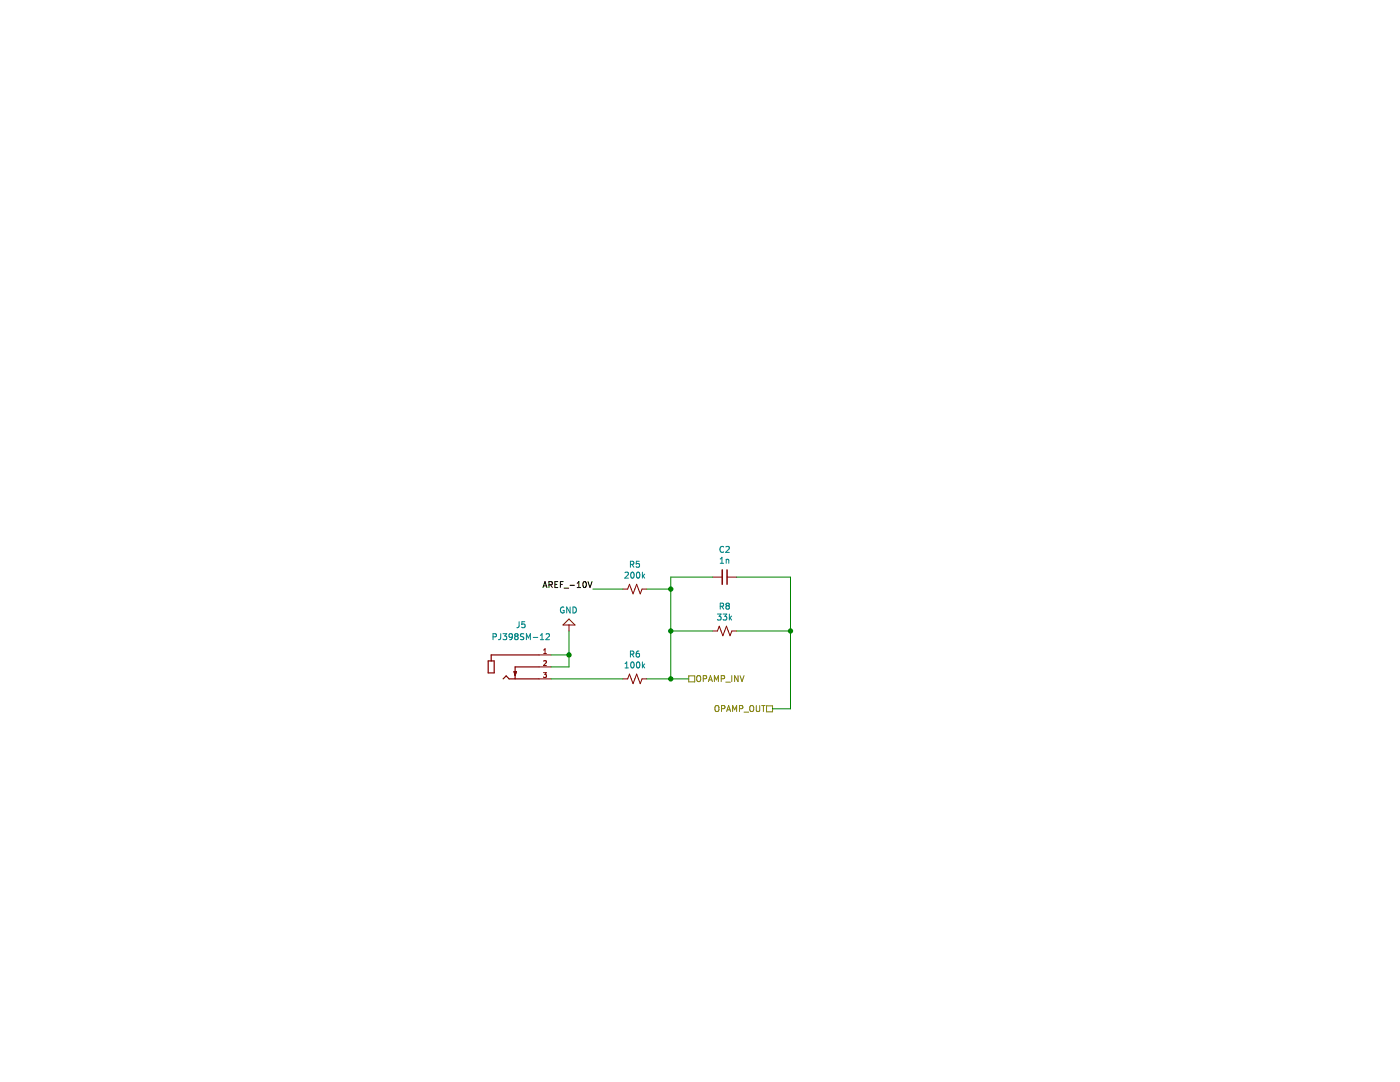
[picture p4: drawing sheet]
<svg xmlns="http://www.w3.org/2000/svg" width="279mm" height="216mm" viewBox="0 0 279 216" stroke-linecap="round" stroke-linejoin="round" font-family="sans-serif">
<path d="M.1 45.9h279.3v170h-279.3z" fill-rule="evenodd" fill="#fff" stroke="#fff" stroke-width=".2"/>
<path d="M124.3 135.5h1l.3-1 .7 1.9 .8-1.9 .7 1.9 .3-.9h1" fill="none" stroke="#840000" stroke-width=".2"/>
<path d="M124.7 133.3h.7M124.7 132.4l.4-.3v1.2M125.8 130.5h.6v-.5l-.6-.1v1.2M126 132.2l.2-.1a.64 .64 0 0 1 .4 .6 .64 .64 0 0 1-.4 .6l-.3-.5zM126.1 130.5l.4 .6M127.1 132.2l.2-.1a.64 .64 0 0 1 .4 .6 .64 .64 0 0 1-.4 .6l-.3-.5zM127.5 129.9l-.3 .1-.2 .2v.7l.2 .2 .4-.1-.1-.6h-.3l-.2 .2M128.2 132.1v1.2M128.3 132.8l.4 .5M128.7 132.5l-.5 .4" fill="none" stroke="#008484" stroke-width=".2"/>
<path d="M102.6 134h.4l-.2 .7z" fill="#ffffc2" stroke="#840000" stroke-width=".24"/>
<path d="M97.4 131.9h1.2v2.4h-1.2zM100.4 135.5l.6-.6 .6 .6h6M102.6 134h.4l-.2 .7M107.6 130.7h-9.6v1.2M107.6 133.1h-4.8v2.4" fill="none" stroke="#840000" stroke-width=".24"/>
<g fill="none" stroke="#840000" stroke-width=".2">
<path d="M124.3 117.5h1l.3-.9 .7 1.9 .8-1.9 .7 1.9 .3-1h1M142.2 115.2h1.9M145.1 115.2h1.9M107.6 130.7h2.4M107.6 133.1h2.4M107.6 135.5h2.4M108.5 134.2h.6l-.4 .4 .3 .1v.4h-.5M108.5 130.4h.6M108.5 129.7l.3-.3v1M108.5 131.9l.4-.1 .2 .3-.6 .7h.6M113.6 124.7v1.2M113.6 123.5l1.2 1.2h-2.4z"/>
<path d="M142.2 125.9h1l.3-.9 .8 1.9 .7-1.9 .7 1.9 .4-1h.9"/>
</g>
<g fill="none" stroke="#008484" stroke-width=".2">
<path d="M124.7 114.3l.5-.1 .2 .3-.7 .9h.7M125.8 112.6h.6v-.5l-.6-.1v1.2M126 114.3l.2-.1a.64 .64 0 0 1 .4 .6 .64 .64 0 0 1-.4 .6l-.3-.5zM126.1 112.6l.4 .6M127.1 114.3l.2-.1a.64 .64 0 0 1 .4 .6 .64 .64 0 0 1-.4 .6l-.3-.5zM127.6 112h-.6v.6l.5-.1 .1 .6-.2 .1-.4-.1M128.2 114.2v1.2M128.3 114.9l.4 .5M128.7 114.6l-.5 .4M143.7 112.4h.7M143.7 111.5l.4-.3v1.2M144.4 109.1a.53 .53 0 0 0-.7 .5 .53 .53 0 0 0 .7 .5"/>
<path d="M144.9 109.1l.4-.1 .3 .4-.8 .8h.8M144.9 111.6v.8M144.9 111.7h.5v.7M98.4 127.1l.6-.1v-.4l-.6-.2v1.2M99.9 126.4v1.1l-.4 .1M100.4 126.4h.7l-.4 .5 .4 .1v.5l-.2 .1-.5-.1M102.3 127l-.3 .2-.3-.1-.1-.5 .4-.2 .3 .3-.1 .7-.2 .2h-.3M102.9 127l-.2-.3 .2-.3h.3l.2 .3-.2 .3M102.9 127l-.2 .2v.2l.2 .2h.3l.2-.2-.1-.3-.1-.1M102.9 127h.3M103.6 124.1l-.1 1-.4 .2M104.5 126.5l-.6 .1v.3l.5 .2 .1 .3-.2 .2h-.4"/>
<path d="M104.7 124.1h-.5l-.1 .5h.6v.5l-.1 .2-.5-.2M105.1 127.6v-1.2l.3 .9 .4-.9v1.2M106.4 127.2h.9M107.8 127.6h.7M107.8 126.8l.4-.4v1.2M109 126.6l.4-.2 .3 .4-.8 .8h.8M112.5 121.2a.54 .54 0 0 0-.7 .5 .54 .54 0 0 0 .8 .5v-.4h-.2M113.8 121.1v1.2l-.7-1.2v1.2M114.3 121.1a.6 .6 0 0 1 .7 .6 .6 .6 0 0 1-.7 .6zM143.2 122.5h.7l-.4 .5 .4 .1v.5l-.2 .1-.5-.1M143.7 121l.6-.1 .1-.4-.7-.1v1.1M144 121l.4 .5"/>
<path d="M144.3 122.5h.7l-.4 .5 .4 .1v.5l-.2 .1-.5-.1M145.1 120.9l-.2-.3 .2-.2h.2l.3 .2-.3 .3M145.1 120.9l-.2 .2v.2l.2 .2h.2l.3-.2-.1-.3-.2-.1M145.1 120.9h.2M145.6 122.5v1.2M145.7 123.3l.3 .4M146 122.9l-.4 .5"/>
</g>
<path d="M144.1 113.7v2.9" fill="none" stroke="#840000" stroke-width=".31"/>
<path d="M145.1 113.7v2.9" fill="none" stroke="#840000" stroke-width=".29"/>
<g fill="none" stroke="#848400" stroke-width=".2">
<path d="M137.5 134.9h1.1v1.2h-1.1zM139.1 135l.2-.2a.4 .4 0 0 1 .5 .4v.4a.4 .4 0 0 1-.4 .4 .4 .4 0 0 1-.4-.4zM140.4 135.4h.5l.1-.5-.6-.1v1.2M141.4 136l.4-1.2 .4 1.2M141.5 135.7h.6M142.6 136v-1.2l.4 .9 .4-.9v1.2M143.9 135.4h.6l.1-.5-.7-.1v1.2M144.8 136.1h1M146 134.8v1.2M147.3 134.8v1.2l-.7-1.2v1.2M147.7 134.8l.4 1.2 .4-1.2M142.7 141l.3-.2a.4 .4 0 0 1 .5 .4v.4a.4 .4 0 0 1-.4 .4 .4 .4 0 0 1-.4-.4z"/>
<path d="M144 141.4h.6v-.5l-.6-.1v1.2M145 142l.4-1.2 .4 1.2M145.1 141.6h.6M146.2 142v-1.2l.4 .8 .4-.8v1.2M147.6 141.4h.5l.1-.5-.6-.1v1.2M148.5 142.1h.9M149.7 141l.2-.2a.4 .4 0 0 1 .5 .4v.4a.4 .4 0 0 1-.4 .4 .4 .4 0 0 1-.4-.4zM150.9 140.8v1l.3 .2h.2l.2-.2v-1M152 140.8h.7M152.4 140.8v1.2M153 140.8h1.2v1.2h-1.2z"/>
</g>
<g fill="none" stroke="#000" stroke-width=".2">
<path d="M108.4 117.2l.4-1.2 .4 1.2M108.5 116.9h.5M109.6 116.7l.5-.1 .1-.4-.6-.2v1.2M109.8 116.7l.4 .5M110.8 116.6h.3M111.3 116h-.5v1.2h.5M111.8 116.6h.4M112.4 116h-.6v1.2M112.6 117.4h.9M113.8 116.8h.9M115.2 117.2h.7M115.2 116.4l.3-.4v1.2"/>
<path d="M116.4 116.2l.2-.2a.64 .64 0 0 1 .4 .6 .64 .64 0 0 1-.4 .6l-.3-.4zM117.3 116l.4 1.2 .4-1.2"/>
</g>
<path d="M118.3 117.5h6M129.1 117.5h4.8M142.2 115.2h-8.3v20.3M147 115.2h10.8v26.2h-3.6M110 135.5h14.3M110 130.7h3.6M113.6 125.9v7.2h-3.6M129.1 135.5h8.4M133.9 125.9h8.3M147 125.9h10.8" fill="none" stroke="#008400" stroke-width=".2"/>
<g fill="#008400" stroke="#008400" stroke-width=".2">
<circle cx="133.9" cy="135.5" r=".43"/>
<circle cx="113.6" cy="130.7" r=".43"/>
<circle cx="157.8" cy="125.9" r=".43"/>
<circle cx="133.9" cy="125.9" r=".43"/>
<circle cx="133.9" cy="117.5" r=".43"/>
</g>
</svg>
